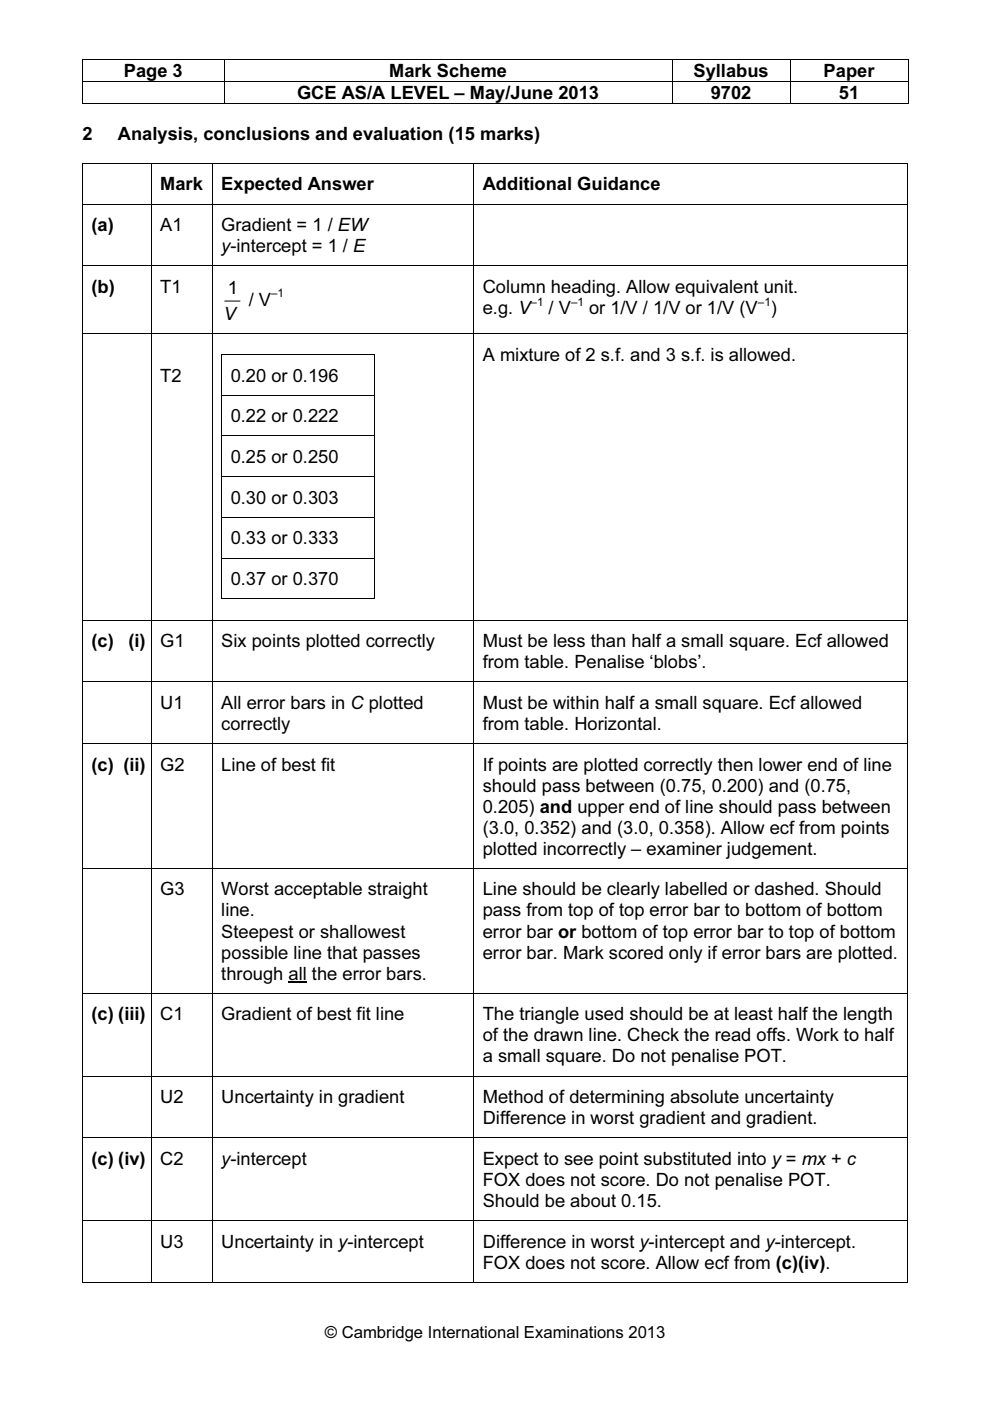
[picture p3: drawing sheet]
<svg xmlns="http://www.w3.org/2000/svg" width="210mm" height="297mm" viewBox="0 0 210 297" stroke-linecap="round" stroke-linejoin="round" font-family="sans-serif">
<defs><g id="words">
<g font-size="3.9">
<text x="26.2" y="16.4">Page 3</text>
<text x="82.5" y="16.4">Mark Scheme</text>
<text x="147" y="16.4">Syllabus</text>
<text x="174.6" y="16.4">Paper</text>
<text x="63" y="21">GCE AS/A LEVEL – May/June 2013</text>
<text x="150.7" y="21">9702</text>
<text x="177.9" y="21">51</text>
<text x="17.5" y="29.7">2</text>
<text x="25" y="29.7">Analysis, conclusions and evaluation (15 marks)</text>
<text x="34" y="40.4">Mark</text>
<text x="46.9" y="40.4">Expected Answer</text>
<text x="102.4" y="40.4">Additional Guidance</text>
<text x="19.4" y="49">(a)</text>
<text x="34" y="49">A1</text>
<text x="46.9" y="49">Gradient = 1 / EW</text>
<text x="46.9" y="53.5">y-intercept = 1 / E</text>
<text x="19.4" y="62.1">(b)</text>
<text x="34" y="62.1">T1</text>
<text x="48.3" y="62.4">1</text>
<text x="52.7" y="64.8">/ V</text>
<text x="102.4" y="62.1">Column heading. Allow equivalent unit.</text>
<text x="47.5" y="67.8">V</text>
<text x="102.4" y="66.6">e.g. V</text>
<text x="116.3" y="66.6">/ V</text>
<text x="124.9" y="66.6">or 1/V / 1/V or 1/V (V</text>
<text x="163.4" y="66.6">)</text>
<text x="102.4" y="76.5">A mixture of 2 s.f. and 3 s.f. is allowed.</text>
<text x="34" y="81">T2</text>
<text x="48.9" y="80.9">0.20 or 0.196</text>
<text x="48.9" y="89.5">0.22 or 0.222</text>
<text x="48.9" y="98.2">0.25 or 0.250</text>
<text x="48.9" y="106.8">0.30 or 0.303</text>
<text x="48.9" y="115.4">0.33 or 0.333</text>
<text x="48.9" y="124">0.37 or 0.370</text>
<text x="19.4" y="137.2">(c)</text>
<text x="27.2" y="137.2">(i)</text>
<text x="34" y="137.2">G1</text>
<text x="46.9" y="137.2">Six points plotted correctly</text>
<text x="102.4" y="137.2">Must be less than half a small square. Ecf allowed</text>
<text x="102.4" y="141.7">from table. Penalise ‘blobs’.</text>
<text x="34" y="150.3">U1</text>
<text x="46.9" y="150.3">All error bars in C plotted</text>
<text x="46.9" y="154.8">correctly</text>
<text x="102.4" y="150.3">Must be within half a small square. Ecf allowed</text>
<text x="102.4" y="154.8">from table. Horizontal.</text>
<text x="19.4" y="163.4">(c) (ii)</text>
<text x="34" y="163.4">G2</text>
<text x="46.9" y="163.4">Line of best fit</text>
<text x="102.4" y="167.8">should pass between (0.75, 0.200) and (0.75,</text>
<text x="102.4" y="163.4">If points are plotted correctly then lower end of line</text>
<text x="102.4" y="172.3">0.205) and upper end of line should pass between</text>
<text x="102.4" y="176.8">(3.0, 0.352) and (3.0, 0.358). Allow ecf from points</text>
<text x="102.4" y="181.2">plotted incorrectly – examiner judgement.</text>
<text x="34" y="189.9">G3</text>
<text x="46.9" y="189.9">Worst acceptable straight</text>
<text x="102.4" y="189.9">Line should be clearly labelled or dashed. Should</text>
<text x="46.9" y="194.3">line.</text>
<text x="102.4" y="194.3">pass from top of top error bar to bottom of bottom</text>
<text x="46.9" y="198.8">Steepest or shallowest</text>
<text x="46.9" y="203.2">possible line that passes</text>
<text x="102.4" y="198.8">error bar or bottom of top error bar to top of bottom</text>
<text x="102.4" y="203.2">error bar. Mark scored only if error bars are plotted.</text>
<text x="46.9" y="207.7">through all the error bars.</text>
<text x="19.4" y="216.3">(c) (iii)</text>
<text x="34" y="216.3">C1</text>
<text x="46.9" y="216.3">Gradient of best fit line</text>
<text x="102.4" y="220.8">of the drawn line. Check the read offs. Work to half</text>
<text x="102.4" y="216.3">The triangle used should be at least half the length</text>
<text x="102.4" y="225.2">a small square. Do not penalise POT.</text>
<text x="34" y="233.9">U2</text>
<text x="46.9" y="233.9">Uncertainty in gradient</text>
<text x="102.4" y="233.9">Method of determining absolute uncertainty</text>
<text x="102.4" y="238.3">Difference in worst gradient and gradient.</text>
<text x="19.4" y="247">(c) (iv)</text>
<text x="34" y="247">C2</text>
<text x="46.9" y="247">y-intercept</text>
<text x="102.4" y="247">Expect to see point substituted into y = mx + c</text>
<text x="102.4" y="251.4">FOX does not score. Do not penalise POT.</text>
<text x="102.4" y="255.9">Should be about 0.15.</text>
<text x="34" y="264.5">U3</text>
<text x="46.9" y="264.5">Uncertainty in y-intercept</text>
<text x="102.4" y="269">FOX does not score. Allow ecf from (c)(iv).</text>
<text x="102.4" y="264.5">Difference in worst y-intercept and y-intercept.</text>
</g>
<text font-size="3.5" x="68.9" y="283.8">© Cambridge International Examinations 2013</text>
<g font-size="2.5">
<text x="57.5" y="63.1">–1</text>
<text x="112.5" y="64.8">–1</text>
<text x="121.1" y="64.8">–1</text>
<text x="160.7" y="64.8">–1</text>
</g>
</g></defs>
<g fill="#000">
<path d="M17.4 12.6h.2v.1h-.2zM17.4 17.2h.2v.2h-.2zM47.4 12.6h.2v.1h-.2zM47.4 17.2h.2v.2h-.2zM142.4 12.6h.2v.1h-.2zM142.4 17.2h.2v.2h-.2zM167.4 12.6h.2v.1h-.2zM167.4 17.2h.2v.2h-.2zM192.4 12.6h.2v.1h-.2zM192.4 17.2h.2v.2h-.2zM192.4 34.6h.2v.2h-.2zM192.4 21.8h.2v.2h-.2z"/>
<path d="M79.3 75.1h.2v.2h-.2zM79.3 126.9h.2v.1h-.2zM192.4 271.8h.2v.2h-.2z"/>
</g>
<g fill="none" stroke="#000" stroke-width=".21">
<path d="M17.4 12.6h30M17.5 12.7v4.5M17.5 17.4v4.6M17.6 17.3h29.8M47.5 12.7v4.5M47.5 17.4v4.6M47.6 12.6h94.8M47.6 17.3h94.8M142.5 12.7v4.5M142.5 17.4v4.6M142.6 12.6h24.8M142.6 17.3h24.8"/>
<path d="M167.5 12.7v4.5M167.5 17.4v4.6M167.6 12.6h24.8M167.6 17.3h24.8M192.5 12.7v4.5M192.5 17.4v4.6M17.4 34.7h14.6M17.4 21.9h30M17.5 34.6v237.4M32.1 34.6v237.4M32.2 34.7h12.7M45 34.6v237.4"/>
<path d="M45.1 34.7h55.3M47.6 21.9h94.8M100.5 34.6v237.4M100.5 34.7h91.9M142.6 21.9h24.8M167.6 21.9h24.8M192.5 34.6v237.4M17.6 43.3h14.4M17.6 56.4h14.4M32.2 43.3h12.7M32.2 56.4h12.7M45.1 43.3h55.3"/>
<path d="M45.1 56.4h55.3M100.5 43.3h91.9M100.5 56.4h91.9M17.6 70.8h14.4M32.2 70.8h12.7M45.1 70.8h55.3M46.9 75.2h32.4M47 75.1v51.9M47.7 63.8h3.2M79.4 75.1v51.9M100.5 70.8h91.9M47.1 83.8h32.2"/>
<path d="M47.1 92.4h32.2M47.1 101.1h32.2M47.1 109.7h32.2M47.1 118.3h32.2M17.6 131.5h14.4M32.2 131.5h12.7M45.1 131.5h55.3M46.9 126.9h32.4M100.5 131.5h91.9M17.6 144.6h14.4M17.6 157.7h14.4M32.2 144.6h12.7"/>
<path d="M32.2 157.7h12.7M45.1 144.6h55.3M45.1 157.7h55.3M100.5 144.6h91.9M100.5 157.7h91.9M17.6 184.1h14.4M32.2 184.1h12.7M45.1 184.1h55.3M100.5 184.1h91.9M17.6 210.6h14.4M32.2 210.6h12.7M45.1 210.6h55.3"/>
<path d="M100.5 210.6h91.9M17.6 228.2h14.4M32.2 228.2h12.7M45.1 228.2h55.3M100.5 228.2h91.9M17.6 241.2h14.4M17.6 258.8h14.4M32.2 241.2h12.7M32.2 258.8h12.7M45.1 241.2h55.3M45.1 258.8h55.3M100.5 241.2h91.9"/>
<path d="M100.5 258.8h91.9M17.4 271.9h14.6M32.2 271.9h12.7M45.1 271.9h55.3M100.5 271.9h91.9"/>
</g>
<path d="M61.2 208.3h3.8" fill="none" stroke="#000" stroke-width=".28"/>
<use href="#words"/>
</svg>
